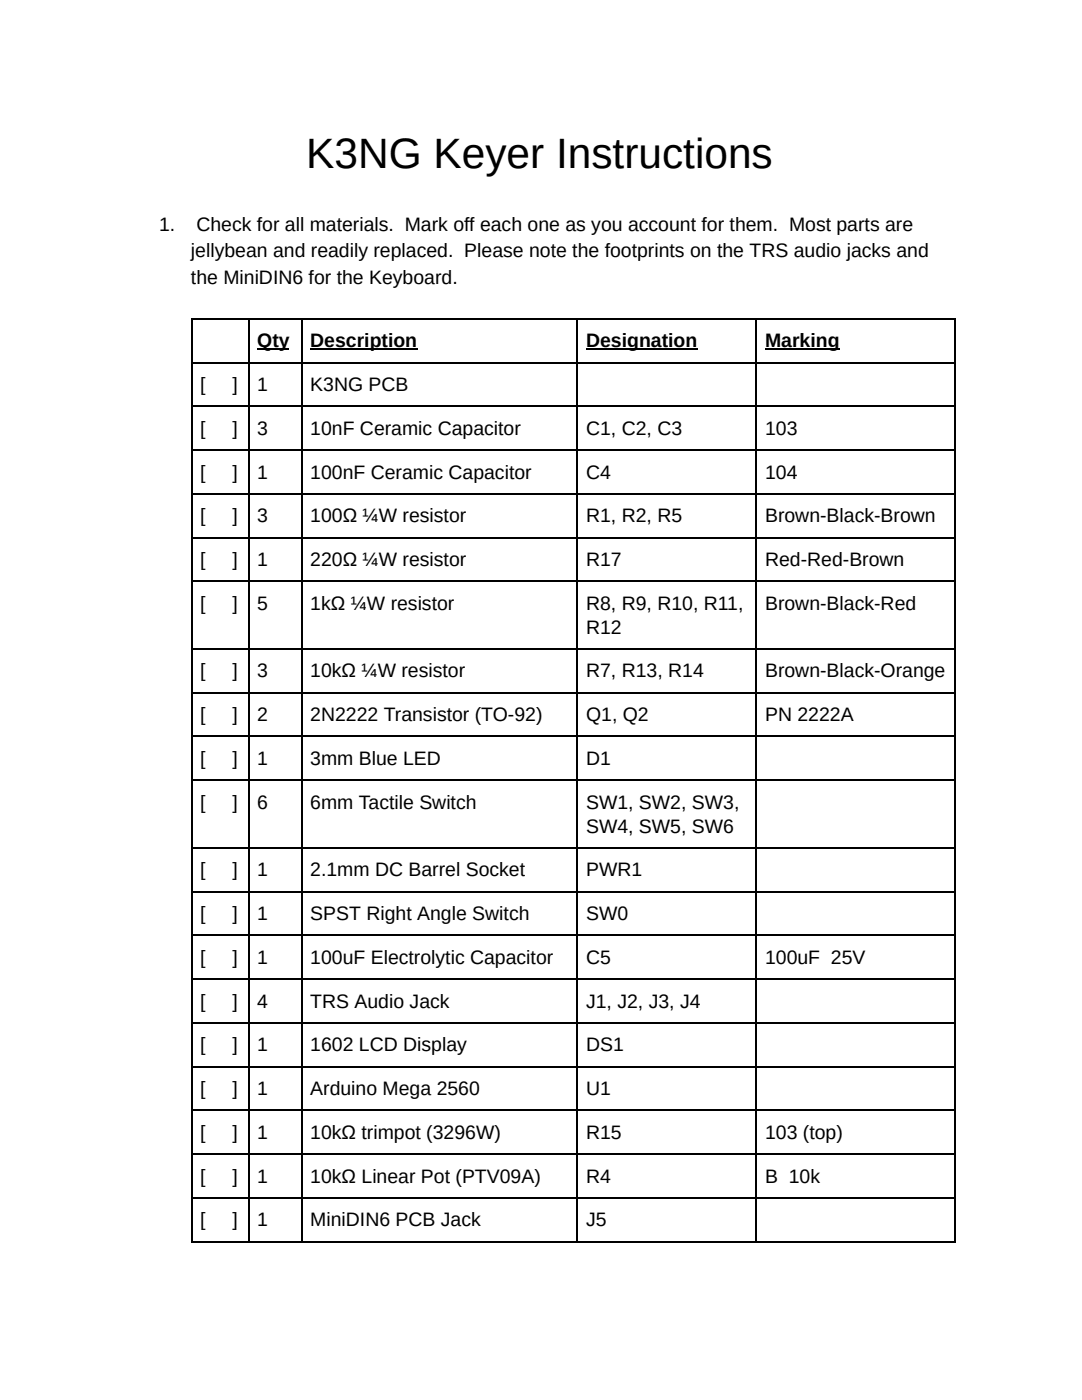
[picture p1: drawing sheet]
<svg xmlns="http://www.w3.org/2000/svg" width="216mm" height="279mm" viewBox="0 0 216 279" stroke-linecap="round" stroke-linejoin="round" font-family="sans-serif">
<defs><g id="words">
<text font-size="8.5" x="61.1" y="33.6">K3NG Keyer Instructions</text>
<g font-size="3.9">
<text x="31.7" y="46">1.</text>
<text x="39.2" y="46">Check for all materials. Mark off each one as you account for them. Most parts are</text>
<text x="38.1" y="51.3">jellybean and readily replaced. Please note the footprints on the TRS audio jacks and</text>
<text x="38.1" y="56.6">the MiniDIN6 for the Keyboard.</text>
<text x="51.3" y="69.3">Qty</text>
<text x="61.9" y="69.3">Description</text>
<text x="116.9" y="69.3">Designation</text>
<text x="152.7" y="69.3">Marking</text>
<text x="40" y="78.1">[</text>
<text x="46.4" y="78.1">]</text>
<text x="51.3" y="78.1">1</text>
<text x="61.9" y="78.1">K3NG PCB</text>
<text x="40" y="86.8">[</text>
<text x="46.4" y="86.8">]</text>
<text x="51.3" y="86.8">3</text>
<text x="61.9" y="86.8">10nF Ceramic Capacitor</text>
<text x="116.9" y="86.8">C1, C2, C3</text>
<text x="152.7" y="86.8">103</text>
<text x="40" y="95.5">[</text>
<text x="46.4" y="95.5">]</text>
<text x="51.3" y="95.5">1</text>
<text x="61.9" y="95.5">100nF Ceramic Capacitor</text>
<text x="116.9" y="95.5">C4</text>
<text x="152.7" y="95.5">104</text>
<text x="40" y="104.2">[</text>
<text x="46.4" y="104.2">]</text>
<text x="51.3" y="104.2">3</text>
<text x="61.9" y="104.2">100Ω ¼W resistor</text>
<text x="116.9" y="104.2">R1, R2, R5</text>
<text x="152.7" y="104.2">Brown-Black-Brown</text>
<text x="40" y="113">[</text>
<text x="46.4" y="113">]</text>
<text x="51.3" y="113">1</text>
<text x="61.9" y="113">220Ω ¼W resistor</text>
<text x="116.9" y="113">R17</text>
<text x="152.7" y="113">Red-Red-Brown</text>
<text x="40" y="121.7">[</text>
<text x="46.4" y="121.7">]</text>
<text x="51.3" y="121.7">5</text>
<text x="61.9" y="121.7">1kΩ ¼W resistor</text>
<text x="116.9" y="121.7">R8, R9, R10, R11,</text>
<text x="152.7" y="121.7">Brown-Black-Red</text>
<text x="116.9" y="126.5">R12</text>
<text x="40" y="135.2">[</text>
<text x="46.4" y="135.2">]</text>
<text x="51.3" y="135.2">3</text>
<text x="61.9" y="135.2">10kΩ ¼W resistor</text>
<text x="116.9" y="135.2">R7, R13, R14</text>
<text x="152.7" y="135.2">Brown-Black-Orange</text>
<text x="40" y="143.9">[</text>
<text x="46.4" y="143.9">]</text>
<text x="51.3" y="143.9">2</text>
<text x="61.9" y="143.9">2N2222 Transistor (TO-92)</text>
<text x="116.9" y="143.9">Q1, Q2</text>
<text x="152.7" y="143.9">PN 2222A</text>
<text x="40" y="152.7">[</text>
<text x="46.4" y="152.7">]</text>
<text x="51.3" y="152.7">1</text>
<text x="61.9" y="152.7">3mm Blue LED</text>
<text x="116.9" y="152.7">D1</text>
<text x="40" y="161.4">[</text>
<text x="46.4" y="161.4">]</text>
<text x="51.3" y="161.4">6</text>
<text x="61.9" y="161.4">6mm Tactile Switch</text>
<text x="116.9" y="161.4">SW1, SW2, SW3,</text>
<text x="116.9" y="166.2">SW4, SW5, SW6</text>
<text x="40" y="174.9">[</text>
<text x="46.4" y="174.9">]</text>
<text x="51.3" y="174.9">1</text>
<text x="61.9" y="174.9">2.1mm DC Barrel Socket</text>
<text x="116.9" y="174.9">PWR1</text>
<text x="40" y="183.6">[</text>
<text x="46.4" y="183.6">]</text>
<text x="51.3" y="183.6">1</text>
<text x="61.9" y="183.6">SPST Right Angle Switch</text>
<text x="116.9" y="183.6">SW0</text>
<text x="40" y="192.4">[</text>
<text x="46.4" y="192.4">]</text>
<text x="51.3" y="192.4">1</text>
<text x="61.9" y="192.4">100uF Electrolytic Capacitor</text>
<text x="116.9" y="192.4">C5</text>
<text x="152.7" y="192.4">100uF 25V</text>
<text x="40" y="201.1">[</text>
<text x="46.4" y="201.1">]</text>
<text x="51.3" y="201.1">4</text>
<text x="61.9" y="201.1">TRS Audio Jack</text>
<text x="116.9" y="201.1">J1, J2, J3, J4</text>
<text x="40" y="209.8">[</text>
<text x="46.4" y="209.8">]</text>
<text x="51.3" y="209.8">1</text>
<text x="61.9" y="209.8">1602 LCD Display</text>
<text x="116.9" y="209.8">DS1</text>
<text x="40" y="218.5">[</text>
<text x="46.4" y="218.5">]</text>
<text x="51.3" y="218.5">1</text>
<text x="61.9" y="218.5">Arduino Mega 2560</text>
<text x="116.9" y="218.5">U1</text>
<text x="40" y="227.3">[</text>
<text x="46.4" y="227.3">]</text>
<text x="51.3" y="227.3">1</text>
<text x="61.9" y="227.3">10kΩ trimpot (3296W)</text>
<text x="116.9" y="227.3">R15</text>
<text x="152.7" y="227.3">103 (top)</text>
<text x="40" y="236">[</text>
<text x="46.4" y="236">]</text>
<text x="51.3" y="236">1</text>
<text x="61.9" y="236">10kΩ Linear Pot (PTV09A)</text>
<text x="116.9" y="236">R4</text>
<text x="152.7" y="236">B 10k</text>
<text x="40" y="244.7">[</text>
<text x="46.4" y="244.7">]</text>
<text x="51.3" y="244.7">1</text>
<text x="61.9" y="244.7">MiniDIN6 PCB Jack</text>
<text x="116.9" y="244.7">J5</text>
</g>
</g></defs>
<g fill="none" stroke="#000" stroke-width=".26">
<path d="M38.1 63.6h152.7M38.1 72.4h152.7M38.2 63.5v184.4M49.6 63.5v184.4M51.3 69.7h6.4M60.2 63.5v184.4M61.9 69.7h21.4M115.2 63.5v184.4M116.9 69.7h22.3M150.9 63.5v184.4M152.7 69.7h14.8M190.6 63.5v184.4"/>
<path d="M38.1 98.6h152.7M38.1 89.8h152.7M38.1 81.1h152.7M38.1 116h152.7M38.1 107.3h152.7M38.1 138.2h152.7M38.1 129.5h152.7M38.1 155.7h152.7M38.1 147h152.7M38.1 177.9h152.7M38.1 169.2h152.7M38.1 195.4h152.7"/>
<path d="M38.1 186.7h152.7M38.1 212.9h152.7M38.1 204.1h152.7M38.1 239.1h152.7M38.1 230.3h152.7M38.1 221.6h152.7M38.1 247.8h152.7"/>
</g>
<use href="#words"/>
</svg>
